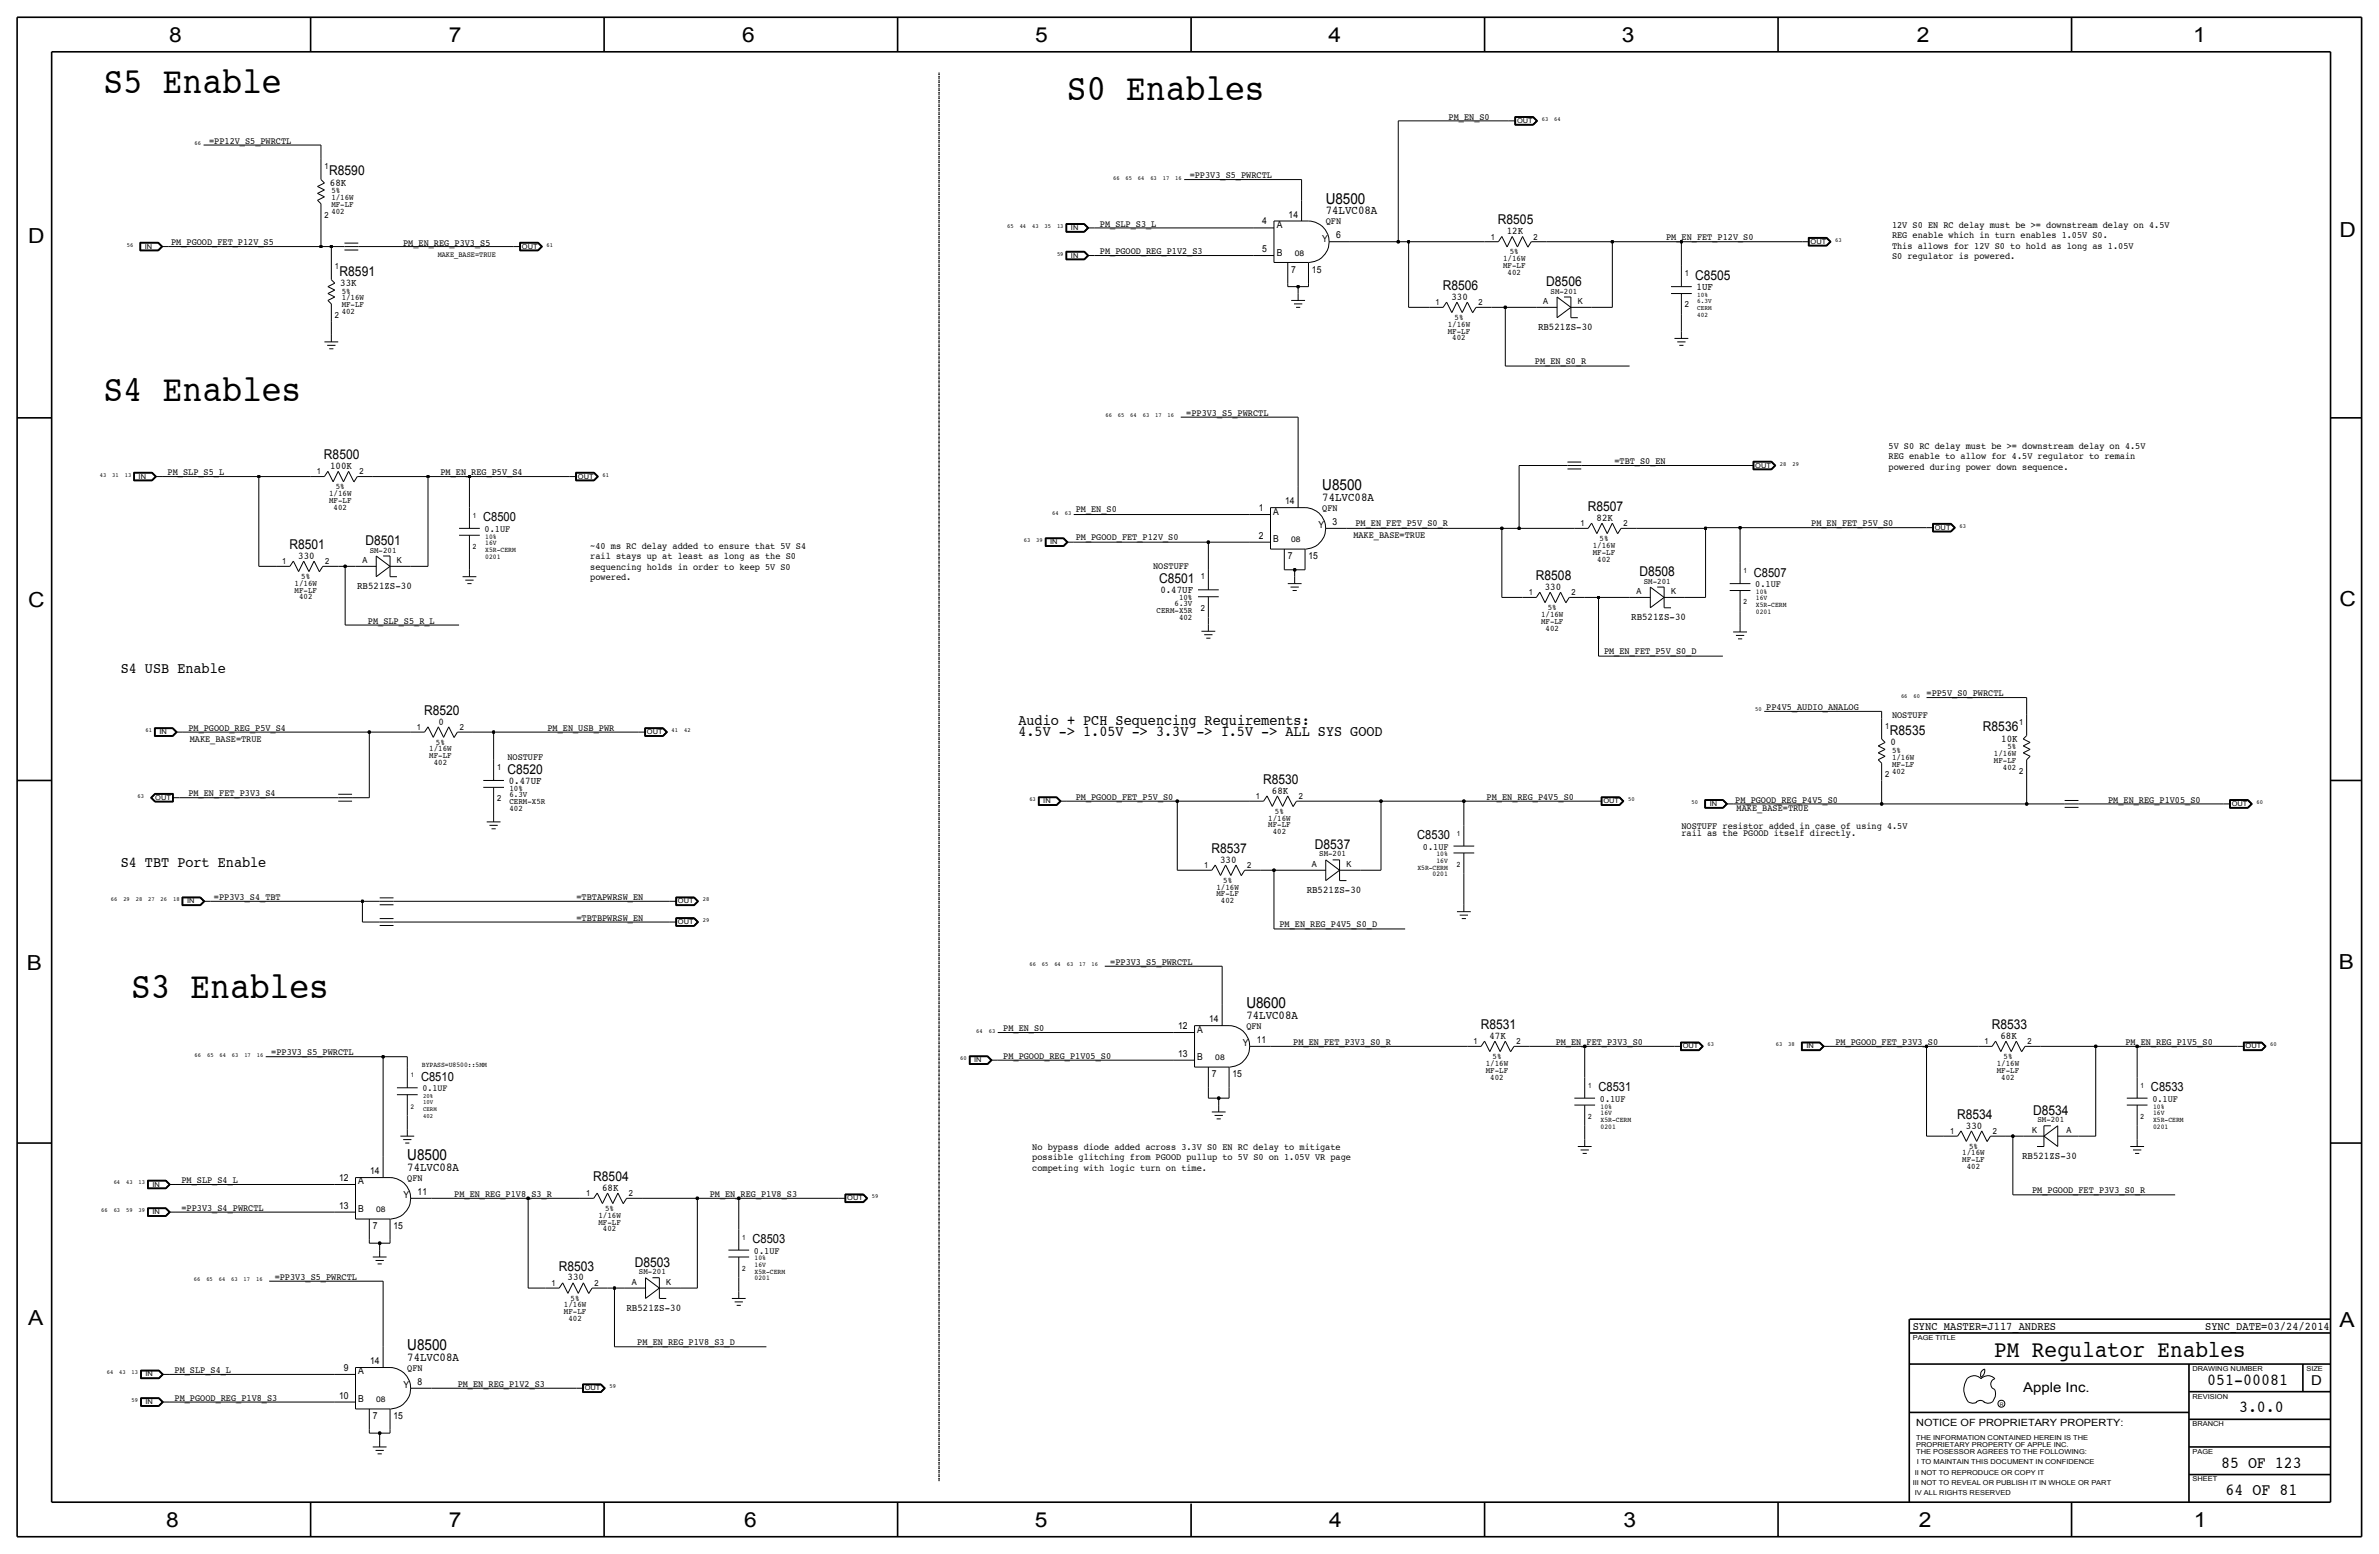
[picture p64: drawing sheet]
<svg xmlns="http://www.w3.org/2000/svg" width="875mm" height="572mm" viewBox="0 0 875 572" stroke-linecap="round" stroke-linejoin="round" font-family="sans-serif">
<defs><g id="words">
<g font-size="13.6">
<text x="38.1" y="34.3">S5 Enable</text>
<text x="392.4" y="36.8">S0 Enables</text>
<text x="38.1" y="147.3">S4 Enables</text>
<text x="48.2" y="367">S3 Enables</text>
</g>
<text font-size="8.6" x="733.5" y="499.1">PM Regulator Enables</text>
<g font-size="7.6">
<text x="62.2" y="15.5">8</text>
<text x="165" y="15.5">7</text>
<text x="273" y="15.5">6</text>
<text x="380.7" y="15.5">5</text>
<text x="488.6" y="15.5">4</text>
<text x="596.6" y="15.5">3</text>
<text x="705.1" y="15.5">2</text>
<text x="806.7" y="15.5">1</text>
<text x="10.4" y="89.4">D</text>
<text x="860.5" y="87.1">D</text>
<text x="10.4" y="223.3">C</text>
<text x="860.5" y="222.8">C</text>
<text x="9.8" y="356.6">B</text>
<text x="860.2" y="356.4">B</text>
<text x="10.4" y="487.4">A</text>
<text x="860.5" y="488.2">A</text>
<text x="61.2" y="561.6">8</text>
<text x="165" y="561.6">7</text>
<text x="273.8" y="561.6">6</text>
<text x="380.7" y="561.6">5</text>
<text x="488.9" y="561.6">4</text>
<text x="597.1" y="561.6">3</text>
<text x="705.8" y="561.6">2</text>
<text x="806.9" y="561.6">1</text>
</g>
<g font-size="6.2">
<text x="811.9" y="509.3">051-00081</text>
<text x="823.6" y="519.4">3.0.0</text>
<text x="817" y="539.7">85 OF 123</text>
<text x="818.6" y="549.9">64 OF 81</text>
</g>
<g font-size="5.6">
<text x="487.6" y="74.9">U8500</text>
<text x="486.4" y="180.3">U8500</text>
<text x="44.4" y="247.7">S4 USB Enable</text>
<text x="374.6" y="266.7">Audio + PCH Sequencing Requirements:</text>
<text x="374.6" y="270.5">4.5V -&gt; 1.05V -&gt; 3.3V -&gt; 1.5V -&gt; ALL SYS GOOD</text>
<text x="44.4" y="318.8">S4 TBT Port Enable</text>
<text x="458.4" y="370.8">U8600</text>
<text x="149.8" y="426.7">U8500</text>
<text x="149.8" y="496.6">U8500</text>
</g>
<g font-size="5">
<text x="121.1" y="64.5">R8590</text>
<text x="551" y="82.6">R8505</text>
<text x="124.9" y="101.3">R8591</text>
<text x="530.6" y="106.7">R8506</text>
<text x="568.7" y="105.2">D8506</text>
<text x="623.5" y="102.9">C8505</text>
<text x="119.2" y="168.9">R8500</text>
<text x="584" y="188">R8507</text>
<text x="106.5" y="201.9">R8501</text>
<text x="134.4" y="200.4">D8501</text>
<text x="426.3" y="214.4">C8501</text>
<text x="564.9" y="213.4">R8508</text>
<text x="603" y="211.8">D8508</text>
<text x="156" y="262.9">R8520</text>
<text x="729.4" y="269">R8536</text>
<text x="695.1" y="270.3">R8535</text>
<text x="186.6" y="284.5">C8520</text>
<text x="464.6" y="288.3">R8530</text>
<text x="445.6" y="313.7">R8537</text>
<text x="483.7" y="312.2">D8537</text>
<text x="544.6" y="378.5">R8531</text>
<text x="732.6" y="378.5">R8533</text>
<text x="719.9" y="411.5">R8534</text>
<text x="747.8" y="410">D8534</text>
<text x="218.2" y="434.3">R8504</text>
<text x="205.5" y="467.4">R8503</text>
<text x="233.5" y="465.8">D8503</text>
<text x="850.1" y="509.3">D</text>
<text x="744.2" y="511.8">Apple Inc.</text>
</g>
<g font-size="4.6">
<text x="177.7" y="191.8">C8500</text>
<text x="645.1" y="212.1">C8507</text>
<text x="521.3" y="308.6">C8530</text>
<text x="154.9" y="397.5">C8510</text>
<text x="588" y="401.3">C8531</text>
<text x="791.2" y="401.3">C8533</text>
<text x="276.8" y="457.2">C8503</text>
</g>
<g font-size="4.4">
<text x="487.6" y="78.7">74LVC08A</text>
<text x="486.4" y="184.2">74LVC08A</text>
<text x="458.4" y="374.6">74LVC08A</text>
<text x="149.8" y="430.5">74LVC08A</text>
<text x="149.8" y="500.4">74LVC08A</text>
</g>
<g font-size="4.3">
<text x="703.5" y="488.9">SYNC_MASTER=J117_ANDRES</text>
<text x="811.1" y="488.9">SYNC_DATE=03/24/2014</text>
</g>
<g font-size="3.8">
<text x="121.4" y="68.3">68K</text>
<text x="554.2" y="86.1">12K</text>
<text x="125.2" y="105.2">33K</text>
<text x="624" y="106.7">1UF</text>
<text x="533.9" y="110.2">330</text>
<text x="565.7" y="121.4">RB521ZS-30</text>
<text x="121.4" y="172.5">100K</text>
<text x="587.2" y="191.5">82K</text>
<text x="109.7" y="205.5">330</text>
<text x="131.4" y="216.6">RB521ZS-30</text>
<text x="426.8" y="218.2">0.47UF</text>
<text x="568.2" y="216.9">330</text>
<text x="600" y="228">RB521ZS-30</text>
<text x="161.2" y="266.4">0</text>
<text x="695.4" y="274.1">0</text>
<text x="736.1" y="272.8">10K</text>
<text x="187.1" y="288.3">0.47UF</text>
<text x="467.8" y="291.8">68K</text>
<text x="448.8" y="317.2">330</text>
<text x="480.6" y="328.4">RB521ZS-30</text>
<text x="547.9" y="382">47K</text>
<text x="735.8" y="382">68K</text>
<text x="723.1" y="415">330</text>
<text x="743.8" y="426.2">RB521ZS-30</text>
<text x="221.5" y="437.9">68K</text>
<text x="208.8" y="470.9">330</text>
<text x="230.4" y="482">RB521ZS-30</text>
</g>
<text font-size="3.7" x="704.8" y="524.5">NOTICE OF PROPRIETARY PROPERTY:</text>
<g font-size="3.5">
<text x="532.8" y="43.9">PM_EN_S0</text>
<text x="76.9" y="52.8">=PP12V_S5_PWRCTL</text>
<text x="437.6" y="65.5">=PP3V3_S5_PWRCTL</text>
<text x="404.6" y="83.3">PM_SLP_S3_L</text>
<text x="464.3" y="82.6">4</text>
<text x="469.6" y="83.8">A</text>
<text x="474" y="80">14</text>
<text x="487.6" y="82.6">QFN</text>
<text x="695.9" y="83.8">12V S0 EN RC delay must be &gt;= downstream delay on 4.5V</text>
<text x="486.3" y="88.9">Y</text>
<text x="491.4" y="87.6">6</text>
<text x="612.8" y="88.4">PM_EN_FET_P12V_S0</text>
<text x="695.9" y="87.6">REG enable which in turn enables 1.05V S0.</text>
<text x="62.9" y="90.2">PM_PGOOD_FET_P12V_S5</text>
<text x="148.3" y="90.4">PM_EN_REG_P3V3_S5</text>
<text x="404.6" y="93.5">PM_PGOOD_REG_P1V2_S3</text>
<text x="464.3" y="92.7">5</text>
<text x="469.6" y="94">B</text>
<text x="695.9" y="95.3">S0 regulator is powered.</text>
<text x="695.9" y="91.4">This allows for 12V S0 to hold as long as 1.05V</text>
<text x="474.9" y="100.3">7</text>
<text x="482.5" y="100.3">15</text>
<text x="564.6" y="133.9">PM_EN_S0_R</text>
<text x="436.3" y="152.9">=PP3V3_S5_PWRCTL</text>
<text x="694.6" y="165.1">5V S0 RC delay must be &gt;= downstream delay on 4.5V</text>
<text x="593.8" y="170.7">=TBT_S0_EN</text>
<text x="694.6" y="172.7">powered during power down sequence.</text>
<text x="694.6" y="168.9">REG enable to allow for 4.5V regulator to remain</text>
<text x="61.7" y="174.8">PM_SLP_S5_L</text>
<text x="162" y="174.8">PM_EN_REG_P5V_S4</text>
<text x="472.7" y="185.4">14</text>
<text x="395.7" y="188.5">PM_EN_S0</text>
<text x="463" y="188">1</text>
<text x="468.3" y="189.2">A</text>
<text x="486.4" y="188">QFN</text>
<text x="178.3" y="195.6">0.1UF</text>
<text x="485" y="194.3">Y</text>
<text x="490.2" y="193">3</text>
<text x="497.8" y="197.9">MAKE_BASE=TRUE</text>
<text x="498.6" y="193.6">PM_EN_FET_P5V_S0_R</text>
<text x="666.2" y="193.6">PM_EN_FET_P5V_S0</text>
<text x="217.1" y="201.9">~40 ms RC delay added to ensure that 5V S4</text>
<text x="395.7" y="198.6">PM_PGOOD_FET_P12V_S0</text>
<text x="463" y="198.1">2</text>
<text x="468.3" y="199.4">B</text>
<text x="217.1" y="209.6">sequencing holds in order to keep 5V S0</text>
<text x="217.1" y="205.7">rail stays up at least as long as the S0</text>
<text x="424.1" y="209.3">NOSTUFF</text>
<text x="473.7" y="205.7">7</text>
<text x="481.3" y="205.7">15</text>
<text x="217.1" y="213.4">powered.</text>
<text x="645.6" y="215.9">0.1UF</text>
<text x="135.3" y="229.4">PM_SLP_S5_R_L</text>
<text x="590" y="240.5">PM_EN_FET_P5V_S0_D</text>
<text x="708.6" y="256">=PP5V_S0_PWRCTL</text>
<text x="649.7" y="261.1">PP4V5_AUDIO_ANALOG</text>
<text x="69.3" y="268.7">PM_PGOOD_REG_P5V_S4</text>
<text x="201.4" y="268.7">PM_EN_USB_PWR</text>
<text x="695.9" y="264.2">NOSTUFF</text>
<text x="69.8" y="273.1">MAKE_BASE=TRUE</text>
<text x="186.6" y="279.4">NOSTUFF</text>
<text x="69.3" y="292.6">PM_EN_FET_P3V3_S4</text>
<text x="395.7" y="294.1">PM_PGOOD_FET_P5V_S0</text>
<text x="546.8" y="294.1">PM_EN_REG_P4V5_S0</text>
<text x="638.2" y="295.4">PM_PGOOD_REG_P4V5_S0</text>
<text x="638.8" y="298.2">MAKE_BASE=TRUE</text>
<text x="775.4" y="295.2">PM_EN_REG_P1V05_S0</text>
<text x="618.4" y="304.8">NOSTUFF resistor added in case of using 4.5V</text>
<text x="618.4" y="307.3">rail as the PGOOD itself directly.</text>
<text x="523.4" y="312.4">0.1UF</text>
<text x="78.7" y="331">=PP3V3_S4_TBT</text>
<text x="212" y="331">=TBTAPWRSW_EN</text>
<text x="212" y="338.6">=TBTBPWRSW_EN</text>
<text x="470.6" y="340.9">PM_EN_REG_P4V5_S0_D</text>
<text x="408.4" y="354.8">=PP3V3_S5_PWRCTL</text>
<text x="444.8" y="375.9">14</text>
<text x="369" y="379.2">PM_EN_S0</text>
<text x="433.3" y="378.5">12</text>
<text x="440.4" y="379.7">A</text>
<text x="458.4" y="378.5">QFN</text>
<text x="462.2" y="383.5">11</text>
<text x="99.8" y="388.1">=PP3V3_S5_PWRCTL</text>
<text x="369" y="389.4">PM_PGOOD_REG_P1V05_S0</text>
<text x="433.3" y="388.6">13</text>
<text x="440.4" y="389.9">B</text>
<text x="457.1" y="384.8">Y</text>
<text x="475.7" y="384.3">PM_EN_FET_P3V3_S0_R</text>
<text x="572.2" y="384.3">PM_EN_FET_P3V3_S0</text>
<text x="675.1" y="384.3">PM_PGOOD_FET_P3V3_S0</text>
<text x="781.8" y="384.3">PM_EN_REG_P1V5_S0</text>
<text x="155.4" y="401.3">0.1UF</text>
<text x="445.7" y="396.2">7</text>
<text x="453.3" y="396.2">15</text>
<text x="588.5" y="405.1">0.1UF</text>
<text x="791.7" y="405.1">0.1UF</text>
<text x="379.7" y="422.9">No bypass diode added across 3.3V S0 EN RC delay to mitigate</text>
<text x="136.1" y="431.8">14</text>
<text x="379.7" y="430.5">competing with logic turn on time.</text>
<text x="379.7" y="426.7">possible glitching from PGOOD pullup to 5V S0 on 1.05V VR page</text>
<text x="66.7" y="435.1">PM_SLP_S4_L</text>
<text x="124.7" y="434.3">12</text>
<text x="131.8" y="435.6">A</text>
<text x="149.8" y="434.3">QFN</text>
<text x="148.5" y="440.7">Y</text>
<text x="153.6" y="439.4">11</text>
<text x="167.1" y="440.2">PM_EN_REG_P1V8_S3_R</text>
<text x="261.1" y="440.2">PM_EN_REG_P1V8_S3</text>
<text x="747.5" y="438.9">PM_PGOOD_FET_P3V3_S0_R</text>
<text x="66.7" y="445.3">=PP3V3_S4_PWRCTL</text>
<text x="124.7" y="444.5">13</text>
<text x="131.8" y="445.8">B</text>
<text x="137.1" y="452.1">7</text>
<text x="144.7" y="452.1">15</text>
<text x="277.3" y="461">0.1UF</text>
<text x="101" y="470.7">=PP3V3_S5_PWRCTL</text>
<text x="234.4" y="494.8">PM_EN_REG_P1V8_S3_D</text>
<text x="136.1" y="501.6">14</text>
<text x="64.2" y="505">PM_SLP_S4_L</text>
<text x="126.5" y="504.2">9</text>
<text x="131.8" y="505.5">A</text>
<text x="149.8" y="504.2">QFN</text>
<text x="153.6" y="509.3">8</text>
<text x="64.2" y="515.1">PM_PGOOD_REG_P1V8_S3</text>
<text x="124.7" y="514.4">10</text>
<text x="131.8" y="515.6">B</text>
<text x="148.5" y="510.5">Y</text>
<text x="168.3" y="510">PM_EN_REG_P1V2_S3</text>
<text x="137.1" y="522">7</text>
<text x="144.7" y="522">15</text>
</g>
<g font-size="3.1">
<text x="119.3" y="62.2">1</text>
<text x="121.9" y="71.1">5%</text>
<text x="121.9" y="73.7">1/16W</text>
<text x="121.9" y="76.2">MF-LF</text>
<text x="119.3" y="80">2</text>
<text x="121.9" y="78.7">402</text>
<text x="548.3" y="88.1">1</text>
<text x="564.1" y="88.1">2</text>
<text x="555.3" y="93.5">5%</text>
<text x="123.1" y="99.1">1</text>
<text x="552.8" y="98.6">MF-LF</text>
<text x="552.8" y="96">1/16W</text>
<text x="554.5" y="101.1">402</text>
<text x="619.7" y="101.6">1</text>
<text x="125.7" y="108">5%</text>
<text x="570.3" y="108">SM-201</text>
<text x="125.7" y="110.5">1/16W</text>
<text x="125.7" y="113">MF-LF</text>
<text x="528" y="112.3">1</text>
<text x="543.8" y="112.3">2</text>
<text x="567.6" y="111.8">A</text>
<text x="580.3" y="111.8">K</text>
<text x="619.7" y="113">2</text>
<text x="123.1" y="116.8">2</text>
<text x="125.7" y="115.6">402</text>
<text x="535" y="117.6">5%</text>
<text x="532.5" y="122.7">MF-LF</text>
<text x="532.5" y="120.1">1/16W</text>
<text x="534.2" y="125.2">402</text>
<text x="116.5" y="174.5">1</text>
<text x="123.5" y="179.8">5%</text>
<text x="132.3" y="174.5">2</text>
<text x="121" y="182.4">1/16W</text>
<text x="121" y="184.9">MF-LF</text>
<text x="122.7" y="187.5">402</text>
<text x="581.3" y="193.5">1</text>
<text x="597.1" y="193.5">2</text>
<text x="136" y="203.2">SM-201</text>
<text x="585.9" y="204">MF-LF</text>
<text x="585.9" y="201.4">1/16W</text>
<text x="588.3" y="198.9">5%</text>
<text x="103.8" y="207.5">1</text>
<text x="119.6" y="207.5">2</text>
<text x="133.3" y="207">A</text>
<text x="146" y="207">K</text>
<text x="587.5" y="206.5">402</text>
<text x="108.3" y="215.4">1/16W</text>
<text x="110.8" y="212.9">5%</text>
<text x="441.7" y="213.1">1</text>
<text x="604.6" y="214.6">SM-201</text>
<text x="108.3" y="217.9">MF-LF</text>
<text x="110" y="220.5">402</text>
<text x="433.7" y="220.7">10%</text>
<text x="562.3" y="218.9">1</text>
<text x="578.1" y="218.9">2</text>
<text x="601.9" y="218.4">A</text>
<text x="614.6" y="218.4">K</text>
<text x="425.4" y="225.6">CERM-X5R</text>
<text x="432" y="223">6.3V</text>
<text x="441.7" y="224.5">2</text>
<text x="566.8" y="226.8">1/16W</text>
<text x="569.3" y="224.3">5%</text>
<text x="433.7" y="228.1">402</text>
<text x="566.8" y="229.4">MF-LF</text>
<text x="568.5" y="231.9">402</text>
<text x="153.4" y="268.5">1</text>
<text x="169.1" y="268.5">2</text>
<text x="693.4" y="268">1</text>
<text x="742.6" y="266.7">1</text>
<text x="160.4" y="273.8">5%</text>
<text x="738.3" y="275.6">5%</text>
<text x="157.9" y="276.4">1/16W</text>
<text x="157.9" y="278.9">MF-LF</text>
<text x="159.5" y="281.4">402</text>
<text x="695.9" y="281.9">MF-LF</text>
<text x="695.9" y="279.4">1/16W</text>
<text x="695.9" y="276.9">5%</text>
<text x="733.4" y="278.1">1/16W</text>
<text x="733.4" y="280.7">MF-LF</text>
<text x="182.8" y="283.2">1</text>
<text x="693.4" y="285.8">2</text>
<text x="695.9" y="284.5">402</text>
<text x="736.7" y="283.2">402</text>
<text x="742.6" y="284.5">2</text>
<text x="187.4" y="293.1">6.3V</text>
<text x="187.4" y="290.8">10%</text>
<text x="462" y="293.9">1</text>
<text x="477.7" y="293.9">2</text>
<text x="182.8" y="294.6">2</text>
<text x="187.4" y="298.2">402</text>
<text x="187.4" y="295.7">CERM-X5R</text>
<text x="469" y="299.2">5%</text>
<text x="466.5" y="304.3">MF-LF</text>
<text x="466.5" y="301.8">1/16W</text>
<text x="468.1" y="306.8">402</text>
<text x="485.2" y="315">SM-201</text>
<text x="442.9" y="319.3">1</text>
<text x="458.7" y="319.3">2</text>
<text x="482.6" y="318.8">A</text>
<text x="495.3" y="318.8">K</text>
<text x="447.4" y="329.7">MF-LF</text>
<text x="447.4" y="327.2">1/16W</text>
<text x="449.9" y="324.6">5%</text>
<text x="449.1" y="332.2">402</text>
<text x="542" y="384">1</text>
<text x="549" y="389.4">5%</text>
<text x="557.7" y="384">2</text>
<text x="729.9" y="384">1</text>
<text x="736.9" y="389.4">5%</text>
<text x="745.7" y="384">2</text>
<text x="546.5" y="391.9">1/16W</text>
<text x="546.5" y="394.5">MF-LF</text>
<text x="734.5" y="394.5">MF-LF</text>
<text x="734.5" y="391.9">1/16W</text>
<text x="548.1" y="397">402</text>
<text x="736.1" y="397">402</text>
<text x="749.4" y="412.8">SM-201</text>
<text x="717.2" y="417.1">1</text>
<text x="733" y="417.1">2</text>
<text x="747.4" y="416.6">K</text>
<text x="760.1" y="416.6">A</text>
<text x="721.8" y="424.9">1/16W</text>
<text x="724.2" y="422.4">5%</text>
<text x="721.8" y="427.5">MF-LF</text>
<text x="723.4" y="430">402</text>
<text x="215.6" y="439.9">1</text>
<text x="231.3" y="439.9">2</text>
<text x="220.1" y="447.8">1/16W</text>
<text x="222.6" y="445.3">5%</text>
<text x="220.1" y="450.3">MF-LF</text>
<text x="221.8" y="452.9">402</text>
<text x="202.9" y="472.9">1</text>
<text x="218.6" y="472.9">2</text>
<text x="232.4" y="472.4">A</text>
<text x="235" y="468.6">SM-201</text>
<text x="245.1" y="472.4">K</text>
<text x="209.9" y="478.3">5%</text>
<text x="207.4" y="480.8">1/16W</text>
<text x="207.4" y="483.4">MF-LF</text>
<text x="209.1" y="485.9">402</text>
</g>
<g font-size="2.9">
<text x="161" y="94.5">MAKE_BASE=TRUE</text>
<text x="476.2" y="94">08</text>
<text x="474.9" y="199.4">08</text>
<text x="447" y="389.9">08</text>
<text x="138.4" y="445.8">08</text>
<text x="138.4" y="515.6">08</text>
</g>
<g font-size="2.6">
<text x="173.9" y="190.5">1</text>
<text x="173.9" y="201.9">2</text>
<text x="178.5" y="202.9">X5R-CERM</text>
<text x="178.5" y="198.1">10%</text>
<text x="178.5" y="200.4">16V</text>
<text x="178.5" y="205.5">0201</text>
<text x="641.3" y="210.8">1</text>
<text x="645.9" y="220.7">16V</text>
<text x="645.9" y="218.4">10%</text>
<text x="641.3" y="222.3">2</text>
<text x="645.9" y="225.8">0201</text>
<text x="645.9" y="223.3">X5R-CERM</text>
<text x="535.9" y="307.3">1</text>
<text x="528.4" y="315">10%</text>
<text x="528.4" y="317.2">16V</text>
<text x="521.3" y="319.8">X5R-CERM</text>
<text x="527" y="322.3">0201</text>
<text x="535.9" y="318.8">2</text>
<text x="155.2" y="392.5">BYPASS=U8500::5MM</text>
<text x="584.1" y="400">1</text>
<text x="787.3" y="400">1</text>
<text x="588.7" y="407.7">10%</text>
<text x="791.9" y="407.7">10%</text>
<text x="584.1" y="411.5">2</text>
<text x="588.7" y="410">16V</text>
<text x="588.7" y="412.5">X5R-CERM</text>
<text x="787.3" y="411.5">2</text>
<text x="791.9" y="410">16V</text>
<text x="791.9" y="412.5">X5R-CERM</text>
<text x="588.7" y="415">0201</text>
<text x="791.9" y="415">0201</text>
<text x="273" y="455.9">1</text>
<text x="273" y="467.4">2</text>
<text x="277.6" y="465.8">16V</text>
<text x="277.6" y="463.6">10%</text>
<text x="277.6" y="470.9">0201</text>
<text x="277.6" y="468.4">X5R-CERM</text>
</g>
<g font-size="2.5">
<text x="558" y="45.2">OUT</text>
<text x="393.9" y="84.6">IN</text>
<text x="665.9" y="89.7">OUT</text>
<text x="53.3" y="91.4">IN</text>
<text x="192" y="91.4">OUT</text>
<text x="393.9" y="94.7">IN</text>
<text x="624.3" y="111.5">6.3V</text>
<text x="624.3" y="109.2">10%</text>
<text x="624.3" y="116.6">402</text>
<text x="624.3" y="114">CERM</text>
<text x="645.6" y="172">OUT</text>
<text x="51" y="176">IN</text>
<text x="212.5" y="176">OUT</text>
<text x="711.7" y="194.8">OUT</text>
<text x="386.3" y="200.2">IN</text>
<text x="58.6" y="270">IN</text>
<text x="237.9" y="270">OUT</text>
<text x="57.1" y="294.1">OUT</text>
<text x="383.7" y="295.4">IN</text>
<text x="589.7" y="295.4">OUT</text>
<text x="628.9" y="296.4">IN</text>
<text x="820.9" y="296.4">OUT</text>
<text x="68.8" y="332.2">IN</text>
<text x="249.4" y="332.2">OUT</text>
<text x="249.4" y="339.9">OUT</text>
<text x="618.9" y="385.6">OUT</text>
<text x="664.4" y="385.6">IN</text>
<text x="826" y="385.6">OUT</text>
<text x="358.3" y="390.7">IN</text>
<text x="56.1" y="436.4">IN</text>
<text x="311.6" y="441.5">OUT</text>
<text x="56.1" y="446.5">IN</text>
<text x="703.5" y="492.8">PAGE TITLE</text>
<text x="53.5" y="506.2">IN</text>
<text x="806.4" y="504.2">DRAWING NUMBER</text>
<text x="848.3" y="504.2">SIZE</text>
<text x="215.1" y="511.3">OUT</text>
<text x="806.4" y="514.4">REVISION</text>
<text x="53.5" y="516.4">IN</text>
<text x="806.4" y="524.5">BRANCH</text>
<text x="704.8" y="532.1">PROPRIETARY PROPERTY OF APPLE INC.</text>
<text x="704.8" y="529.6">THE INFORMATION CONTAINED HEREIN IS THE</text>
<text x="704.8" y="534.7">THE POSESSOR AGREES TO THE FOLLOWING:</text>
<text x="705.1" y="538.5">I TO MAINTAIN THIS DOCUMENT IN CONFIDENCE</text>
<text x="806.4" y="534.7">PAGE</text>
<text x="704.3" y="542.3">II NOT TO REPRODUCE OR COPY IT</text>
<text x="806.4" y="544.8">SHEET</text>
<text x="703.5" y="546.1">III NOT TO REVEAL OR PUBLISH IT IN WHOLE OR PART</text>
<text x="704.3" y="549.9">IV ALL RIGHTS RESERVED</text>
</g>
<g font-size="2.3">
<text x="567.1" y="44.5">63</text>
<text x="571.7" y="44.5">64</text>
<text x="71.6" y="53.3">66</text>
<text x="409.4" y="66">66</text>
<text x="414" y="66">65</text>
<text x="418.5" y="66">64</text>
<text x="423.1" y="66">63</text>
<text x="427.7" y="66">17</text>
<text x="432.3" y="66">16</text>
<text x="370.5" y="83.8">65</text>
<text x="375.1" y="83.8">44</text>
<text x="379.6" y="83.8">43</text>
<text x="384.2" y="83.8">35</text>
<text x="388.8" y="83.8">13</text>
<text x="675" y="88.9">63</text>
<text x="46.6" y="90.7">56</text>
<text x="201.1" y="90.7">61</text>
<text x="388.8" y="94">59</text>
<text x="406.6" y="153.4">66</text>
<text x="411.2" y="153.4">65</text>
<text x="415.8" y="153.4">64</text>
<text x="420.3" y="153.4">63</text>
<text x="424.9" y="153.4">17</text>
<text x="429.5" y="153.4">16</text>
<text x="654.7" y="171.2">28</text>
<text x="659.3" y="171.2">29</text>
<text x="36.7" y="175.3">43</text>
<text x="41.3" y="175.3">31</text>
<text x="45.9" y="175.3">13</text>
<text x="221.6" y="175.3">61</text>
<text x="387" y="189.2">64</text>
<text x="391.6" y="189.2">63</text>
<text x="720.8" y="194.1">63</text>
<text x="376.6" y="199.4">63</text>
<text x="381.2" y="199.4">39</text>
<text x="699.2" y="256.5">66</text>
<text x="703.8" y="256.5">60</text>
<text x="645.6" y="261.6">50</text>
<text x="53.5" y="269.2">61</text>
<text x="247" y="269.2">41</text>
<text x="251.6" y="269.2">42</text>
<text x="50.5" y="293.4">63</text>
<text x="378.6" y="294.6">63</text>
<text x="598.8" y="294.6">50</text>
<text x="622.2" y="295.7">50</text>
<text x="830" y="295.7">60</text>
<text x="40.8" y="331.5">66</text>
<text x="45.4" y="331.5">29</text>
<text x="49.9" y="331.5">28</text>
<text x="54.5" y="331.5">27</text>
<text x="59.1" y="331.5">26</text>
<text x="63.7" y="331.5">18</text>
<text x="258.5" y="331.5">28</text>
<text x="258.5" y="339.1">29</text>
<text x="378.7" y="355.3">66</text>
<text x="383.2" y="355.3">65</text>
<text x="387.8" y="355.3">64</text>
<text x="392.4" y="355.3">63</text>
<text x="397" y="355.3">17</text>
<text x="401.5" y="355.3">16</text>
<text x="359.1" y="379.7">64</text>
<text x="363.7" y="379.7">63</text>
<text x="71.6" y="388.6">66</text>
<text x="76.2" y="388.6">65</text>
<text x="80.7" y="388.6">64</text>
<text x="85.3" y="388.6">63</text>
<text x="89.9" y="388.6">17</text>
<text x="94.5" y="388.6">16</text>
<text x="353.2" y="389.9">60</text>
<text x="628" y="384.8">63</text>
<text x="653.2" y="384.8">63</text>
<text x="657.8" y="384.8">38</text>
<text x="835.1" y="384.8">60</text>
<text x="151.1" y="396.2">1</text>
<text x="151.1" y="407.7">2</text>
<text x="155.7" y="406.1">10V</text>
<text x="155.7" y="403.9">20%</text>
<text x="155.7" y="411.2">402</text>
<text x="155.7" y="408.7">CERM</text>
<text x="41.8" y="435.6">64</text>
<text x="46.4" y="435.6">43</text>
<text x="51" y="435.6">13</text>
<text x="320.7" y="440.7">59</text>
<text x="37.2" y="445.8">66</text>
<text x="41.8" y="445.8">63</text>
<text x="46.4" y="445.8">59</text>
<text x="51" y="445.8">39</text>
<text x="71.3" y="471.2">66</text>
<text x="75.9" y="471.2">65</text>
<text x="80.5" y="471.2">64</text>
<text x="85" y="471.2">63</text>
<text x="89.6" y="471.2">17</text>
<text x="94.2" y="471.2">16</text>
<text x="39.3" y="505.5">64</text>
<text x="43.8" y="505.5">43</text>
<text x="48.4" y="505.5">13</text>
<text x="48.4" y="515.6">59</text>
<text x="224.2" y="510.5">59</text>
</g>
<text font-size="1.8" x="735.5" y="516.9">R</text>
</g></defs>
<g fill="none" stroke="#000" stroke-width=".37">
<path d="M74.9 53.3h43.2zM118.1 53.3v5.1zM118.1 58.4v7.6zM514.3 44.5v44.4zM514.3 44.5h40.6zM554.9 44.5h2.6zM557.2 46h6.8zM557.2 42.9v3.1zM557.2 42.9h6.8zM557.3 43h6.6zM557.3 43v2.9zM557.3 45.9h6.6z"/>
<path d="M557.4 43.1v2.7zM557.4 45.8h6.5zM557.4 43.1h6.5zM557.5 43.2h6.3zM557.5 43.2v2.5zM557.5 45.7h6.3zM563.8 43.2l1.3 1.3zM563.8 45.7l1.3-1.3zM563.9 43.1l1.4 1.4zM563.9 45.8l1.4-1.4zM563.9 45.9l1.5-1.4zM563.9 43l1.5 1.5z"/>
<path d="M564 42.9l1.6 1.6zM564 46l1.6-1.6zM116.8 73.7l1.3 1.2zM116.8 71.1l2.5 1.3zM116.8 68.6l2.5 1.3zM116.8 68.6l2.5-1.3zM116.8 73.7l2.5-1.3zM116.8 71.1l2.5-1.2zM118.1 74.9v6.4zM118.1 66l1.2 1.3zM435.6 66h43.1zM478.7 66v7.7z"/>
<path d="M478.7 73.7v7.6zM51.5 89.1v3.2zM51.5 92.3h6.8zM51.5 89.1h6.8zM51.6 89.2h6.6zM51.6 89.2v3zM51.6 92.2h6.6zM51.7 89.3v2.7zM51.7 92h6.5zM51.7 89.3h6.5zM51.8 89.4h6.3zM51.8 89.4v2.5z"/>
<path d="M51.8 91.9h6.3zM58.1 91.9l1.3-1.2zM58.1 89.4l1.3 1.3zM58.2 92l1.3-1.3zM58.2 89.3l1.3 1.4zM58.2 89.2l1.5 1.5zM58.2 92.2l1.5-1.5zM58.3 92.3l1.5-1.6zM58.3 89.1l1.5 1.6zM59.4 90.7h2.5zM61.9 90.7h56.2zM118.1 90.7h3.8z"/>
<path d="M118.1 81.3v9.4zM121.9 90.7h4.8zM121.9 90.7v4.6zM121.9 95.2v7.7zM126.7 91.9h5.1zM126.7 90.7h5.1zM126.7 89.4h5.1zM131.8 90.7h57.1zM188.9 90.7h2.6zM191.2 92.3h6.8zM191.2 89.1v3.2zM191.2 89.1h6.8z"/>
<path d="M191.3 89.2v3zM191.3 92.2h6.6zM191.3 89.2h6.6zM191.4 89.3v2.7zM191.4 92h6.5zM191.4 89.3h6.5zM191.5 89.4v2.5zM191.5 91.9h6.3zM191.5 89.4h6.3zM197.8 89.4l1.3 1.3zM197.8 91.9l1.3-1.2zM197.9 92l1.3-1.3z"/>
<path d="M197.9 89.3l1.3 1.4zM197.9 89.2l1.5 1.5zM198 89.1l1.5 1.6zM198 92.3l1.5-1.6zM199.4 90.7l-1.5 1.5zM392.1 82.2v3.2zM392.1 85.4h6.8zM392.1 92.4v3.2zM392.1 95.6h6.8zM392.1 82.2h6.8zM392.1 92.4h6.8zM392.2 82.3h6.6z"/>
<path d="M392.2 92.5h6.6zM392.2 82.3v3zM392.2 85.3h6.6zM392.2 92.5v3zM392.2 95.5h6.6zM392.3 82.4v2.8zM392.3 85.2h6.5zM392.3 92.6v2.8zM392.3 95.4h6.5zM392.3 82.4h6.5zM392.3 92.6h6.5zM392.4 82.6h6.3z"/>
<path d="M392.4 92.7h6.3zM392.4 82.6v2.5zM392.4 85.1h6.3zM392.4 92.7v2.6zM392.4 95.3h6.3zM398.7 82.5l1.3 1.3zM398.7 92.7l1.3 1.3zM398.8 82.4l1.4 1.4zM398.8 92.6l1.4 1.4zM398.8 85.2l1.4-1.4zM398.8 95.4l1.4-1.4zM398.8 85.3l1.5-1.5z"/>
<path d="M398.8 95.5l1.5-1.5zM398.8 82.3l1.5 1.5zM398.8 92.5l1.5 1.5zM398.9 82.2l1.6 1.6zM398.9 92.4l1.6 1.6zM398.9 85.4l1.6-1.6zM398.9 95.6l1.6-1.6zM400 83.8l-1.3 1.3zM400 94l-1.3 1.3zM400 83.8h2.5zM400 94h2.5zM402.5 94h58.5z"/>
<path d="M402.5 83.8h58.5zM461 83.8h7.6zM461 94h7.6zM468.6 81.3v15.2zM468.6 81.3h12.7zM468.6 96.5h12.7zM473.7 96.5v7.6zM481.3 81.3a7.6 7.6 0 0 1 7.6 7.5 7.6 7.6 0 0 1-7.5 7.7M481.3 96.5v7.6zM488.9 88.9h7.6zM496.5 88.9h17.8zM514.3 88.9h3.8z"/>
<path d="M518.1 88.9v24.1zM518.1 88.9h27.9zM546 88.9h5.1zM552.4 87l1.9 3.8zM552.4 87l-1.3 1.9zM556.2 87l-1.9 3.8zM556.2 87l1.9 3.8zM560 87l-1.9 3.8zM560 87l1.9 3.8zM563.2 88.9h5.7zM563.2 88.9l-1.3 2zM568.9 88.9h24.1z"/>
<path d="M593 88.9v24.1zM593 88.9h25.4zM618.4 88.9h44.5zM618.4 88.9v8.9zM618.4 97.8v7.6zM662.9 88.9h2.5zM665.1 90.5h6.8zM665.1 87.3v3.2zM665.1 87.3h6.8zM665.2 87.4h6.7zM665.2 87.4v3zM665.2 90.4h6.7z"/>
<path d="M665.3 87.5v2.8zM665.3 90.3h6.5zM665.3 87.5h6.5zM665.4 87.6h6.4zM665.4 87.6v2.6zM665.4 90.2h6.4zM671.8 87.6l1.2 1.3zM671.8 90.2l1.2-1.3zM671.8 87.5l1.4 1.4zM671.8 90.3l1.4-1.4zM671.9 90.4l1.5-1.5zM671.9 87.4l1.5 1.5z"/>
<path d="M671.9 87.3l1.6 1.6zM671.9 90.5l1.6-1.6zM120.6 110.5l1.3 1.3zM120.6 108l2.5 1.2zM120.6 105.4l2.5 1.3zM120.6 105.4l2.5-1.3zM120.6 110.5l2.5-1.3zM120.6 108l2.5-1.3zM121.9 118.1v5.1zM121.9 111.8v6.3zM121.9 102.9l1.2 1.2zM473.7 105.4h3.8z"/>
<path d="M473.7 104.1v1.3zM474.9 110.5h5.1zM475.9 111.8h3.1zM476.7 113h1.5zM477.5 105.4h3.8zM477.5 105.4v2.6zM477.5 108v2.5zM481.3 104.1v1.3zM518.1 113h7.6zM525.7 113h5.1zM532.1 111.1l1.9 3.9zM532.1 111.1l-1.3 1.9z"/>
<path d="M535.9 111.1l-1.9 3.9zM535.9 111.1l1.9 3.9zM539.7 111.1l-1.9 3.9zM539.7 111.1l1.9 3.9zM542.9 113h5.7zM542.9 113l-1.3 2.1zM548.6 113h5.1zM553.7 113h11.4zM553.7 113v21.6zM565.1 113h7.6zM572.7 109.2l5.1 3.8zM572.7 116.8l5.1-3.8z"/>
<path d="M572.7 109.2v7.6zM575.3 109.2h2.5zM577.8 116.8h2.5zM577.8 109.2v7.6zM577.8 113h7.6zM585.4 113h7.6zM614.6 108h7.6zM614.6 105.4h7.6zM618.4 115.6v6.3zM618.4 107.9v7.7zM119.3 125.7h5.1zM120.3 127h3.1z"/>
<path d="M121.1 128.3h1.5zM121.9 123.2v2.5zM553.7 134.6h45.7zM615.9 124.5h5.1zM616.9 125.7h3.1zM617.7 127h1.5zM618.4 121.9v2.6zM434.3 153.4h43.2zM477.5 153.4v25.7zM49.2 173.7v3.1zM49.2 176.8h6.8zM49.2 173.7h6.8z"/>
<path d="M49.3 173.8v2.9zM49.3 176.7h6.6zM49.3 173.8h6.6zM49.4 173.9h6.5zM49.4 173.9v2.7zM49.4 176.6h6.5zM49.5 174h6.3zM49.5 174v2.5zM49.5 176.5h6.3zM55.8 176.5l1.3-1.2zM55.8 174l1.3 1.3zM55.9 176.6l1.4-1.3z"/>
<path d="M55.9 173.9l1.4 1.4zM55.9 173.8l1.5 1.5zM55.9 176.7l1.5-1.4zM56 173.7l1.6 1.6zM57.1 175.3h2.5zM57.6 175.3l-1.6 1.5zM59.6 175.3h35.6zM95.2 175.3h19zM95.2 175.3v33zM114.2 175.3h5.1zM120.6 173.3l1.9 3.9zM120.6 173.3l-1.3 2z"/>
<path d="M124.4 173.3l-1.9 3.9zM124.4 173.3l1.9 3.9zM128.2 173.3l-1.9 3.9zM128.2 173.3l1.9 3.9zM131.4 175.3l-1.3 2zM131.4 175.3h5.7zM137.1 175.3h20.3zM157.4 175.3h15.3zM157.4 175.3v33zM172.7 175.3h36.8zM172.7 175.3v11.4zM209.5 175.3h2.5z"/>
<path d="M211.7 173.7h6.8zM211.7 176.8h6.8zM211.7 173.7v3.1zM211.8 173.8v2.9zM211.8 176.7h6.7zM211.8 173.8h6.7zM211.9 173.9v2.7zM211.9 176.6h6.5zM211.9 173.9h6.5zM212 174h6.4zM212 174v2.5zM212 176.5h6.4z"/>
<path d="M218.4 174l1.3 1.3zM218.4 176.5l1.3-1.2zM218.4 176.6l1.4-1.3zM218.4 173.9l1.4 1.4zM218.5 176.7l1.5-1.4zM218.5 173.8l1.5 1.5zM218.5 176.8l1.6-1.5zM218.5 173.7l1.6 1.6zM477.5 179.1v7.6zM558.7 171.2v23.1zM558.7 171.2h17.8zM576.5 172.5h5.1z"/>
<path d="M576.5 171.2h5.1zM576.5 169.9h5.1zM581.6 171.2h61zM642.6 171.2h2.5zM644.8 172.8h6.8zM644.8 169.6v3.2zM644.8 169.6h6.8zM644.9 169.7v3zM644.9 172.7h6.7zM644.9 169.7h6.7zM645 169.8v2.8zM645 172.6h6.5z"/>
<path d="M645 169.8h6.5zM645.1 169.9h6.4zM645.1 169.9v2.6zM645.1 172.5h6.4zM651.5 169.9l1.2 1.3zM651.5 172.5l1.2-1.3zM651.5 169.8l1.4 1.4zM651.6 172.7l1.4-1.5zM651.6 169.7l1.4 1.5zM651.6 169.6l1.6 1.6zM652.9 171.2l-1.4 1.4zM653.2 171.2l-1.6 1.6z"/>
<path d="M168.9 194.3h7.6zM168.9 196.9h7.6zM172.7 186.7v7.6zM172.7 196.8v7.7zM384.5 197.8v3.2zM384.5 197.8h6.8zM384.6 197.9v3zM384.6 197.9h6.6zM384.7 198v2.8zM384.7 198h6.5zM384.8 198.1h6.3zM384.8 198.1v2.6z"/>
<path d="M391.1 198.1l1.3 1.3zM391.2 198l1.3 1.4zM391.2 197.9l1.5 1.5zM391.3 197.8l1.5 1.6zM392.4 199.4h2.5zM394.9 199.4h49.5zM394.9 189.2h64.8zM444.4 199.4h15.3zM444.4 199.4v9.9zM459.7 189.2h7.6zM459.7 199.4h7.6zM467.3 186.7v15.2z"/>
<path d="M467.3 186.7h12.7zM480 186.7a7.6 7.6 0 0 1 7.6 7.6 7.6 7.6 0 0 1-7.5 7.6M487.6 194.3h7.6zM495.2 194.3h57.2zM552.4 194.3v25.4zM552.4 194.3h6.3zM558.7 194.3h20.4zM579.1 194.3h5zM585.4 192.4l-1.3 1.9zM585.4 192.4l1.9 3.8zM589.2 192.4l-1.9 3.8zM589.2 192.4l2 3.8z"/>
<path d="M593 192.4l-1.8 3.8zM593 192.4l2 3.8zM596.2 194.3l-1.2 2zM596.2 194.3h5.7zM601.9 194.3h25.4zM627.3 194.3v25.4zM627.3 194.1v.2zM627.3 194.1h12.7zM640 194.1v12.9zM640 194.1h68.6zM708.6 194.1h2.5zM710.8 195.6h6.9z"/>
<path d="M710.8 192.5v3.1zM710.8 192.5h6.9zM710.9 192.6v2.9zM710.9 195.5h6.7zM710.9 192.6h6.7zM711 192.7v2.7zM711 195.4h6.5zM711 192.7h6.5zM711.1 192.8h6.4zM711.1 192.8v2.5zM711.1 195.3h6.4zM717.5 195.3l1.3-1.2z"/>
<path d="M717.5 192.8l1.3 1.3zM717.5 192.7l1.4 1.4zM717.5 195.4l1.4-1.3zM717.6 192.6l1.5 1.5zM717.6 195.5l1.5-1.4zM717.7 192.5l1.5 1.6zM717.7 195.6l1.5-1.5zM95.2 208.3h6.3zM101.5 208.3h5.1zM107.9 206.3l1.9 3.9zM107.9 206.3l-1.3 2zM111.7 206.3l-1.9 3.9z"/>
<path d="M111.7 206.3l1.9 3.9zM115.5 206.3l-1.9 3.9zM115.5 206.3l1.9 3.9zM118.7 208.3l-1.3 2zM118.7 208.3h5.7zM124.4 208.3h2.5zM126.9 208.3v21.6zM126.9 208.3h3.9zM130.8 208.3h7.6zM138.4 204.5l5.1 3.8zM138.4 212.1l5.1-3.8zM138.4 204.5v7.6z"/>
<path d="M140.9 204.5h2.6zM143.5 212.1h2.5zM143.5 204.5v7.6zM143.5 208.3h7.6zM151.1 208.3h6.3zM170.1 212.1h5.1zM171.1 213.4h3.1zM171.9 214.6h1.5zM172.7 204.5v5zM172.7 209.6v2.5zM384.5 201h6.8zM384.6 200.9h6.6z"/>
<path d="M384.7 200.8h6.5zM384.8 200.7h6.3zM391.1 200.7l1.3-1.3zM391.2 200.8l1.3-1.4zM391.2 200.9l1.5-1.5zM391.3 201l1.5-1.6zM440.6 216.9h7.7zM440.6 219.5h7.7zM444.4 209.3v7.6zM444.4 219.5v7.6zM467.3 201.9h12.7zM472.4 209.6h3.8z"/>
<path d="M472.4 201.9v7.7zM473.7 214.6h5zM474.7 215.9h3zM475.4 217.2h1.6zM476.2 209.6h3.8zM476.2 209.6v2.5zM476.2 212.1v2.5zM480 201.9v7.7zM552.4 219.7h7.6zM560 219.7h5.1zM566.4 217.8l-1.3 1.9zM566.4 217.8l1.9 3.8z"/>
<path d="M570.2 217.8l-1.9 3.8zM570.2 217.8l1.9 3.8zM574 217.8l-1.9 3.8zM574 217.8l1.9 3.8zM577.2 219.7l-1.3 2zM577.2 219.7h5.7zM582.9 219.7h5.1zM588 219.7h11.4zM588 219.7v21.6zM599.4 219.7h7.6zM607 215.9v7.6zM607 215.9l5.1 3.8z"/>
<path d="M609.5 215.9h2.6zM612.1 219.7h7.6zM612.1 215.9v7.6zM619.7 219.7h7.6zM636.2 217.2h7.6zM636.2 214.6h7.6zM640 207v7.6zM640 217.2v7.6zM126.9 229.9h42zM441.9 232.2h5.1zM442.9 233.4h3.1zM443.7 234.7h1.5z"/>
<path d="M444.4 227.1v2.5zM444.4 229.6v2.6zM607 223.5l5.1-3.8zM612.1 223.5h2.5zM637.5 232.4h5.1zM638.5 233.7h3.1zM639.3 235h1.5zM640 224.8v5.1zM640 229.9v2.5zM588 241.3h45.7zM708.6 256.5h36.8zM745.4 256.5v6.4z"/>
<path d="M56.8 267.7h6.8zM56.8 267.7v3.1zM56.8 270.8h6.8zM56.9 267.8h6.7zM56.9 267.8v2.9zM56.9 270.7h6.7zM57 267.9v2.7zM57 270.6h6.5zM57 267.9h6.5zM57.1 268h6.3zM57.1 268v2.5zM57.1 270.5h6.3z"/>
<path d="M63.4 268l1.3 1.2zM63.4 270.5l1.3-1.3zM63.5 270.6l1.4-1.4zM63.5 267.9l1.4 1.3zM63.6 270.7l1.4-1.5zM63.6 267.8l1.4 1.4zM63.6 270.8l1.6-1.6zM63.6 267.7l1.6 1.5zM64.7 269.2h2.6zM67.3 269.2h68.5zM135.8 269.2v24.2zM135.8 269.2h15.3z"/>
<path d="M151.1 269.2h5.1zM157.4 267.3l-1.2 1.9zM157.4 267.3l2 3.9zM161.2 267.3l-1.8 3.9zM161.2 267.3l2 3.9zM165 267.3l2 3.9zM165 267.3l-1.8 3.9zM168.2 269.2l-1.2 2.1zM168.2 269.2h5.7zM173.9 269.2h7.7zM181.6 269.2v10.2zM181.6 279.4v7.6z"/>
<path d="M181.6 269.2h53.3zM234.9 269.2h2.5zM237.1 267.7h6.8zM237.1 270.8h6.8zM237.1 267.7v3.1zM237.2 267.8v2.9zM237.2 270.7h6.7zM237.2 267.8h6.7zM237.3 267.9v2.7zM237.3 270.6h6.5zM237.3 267.9h6.5zM237.4 268h6.4z"/>
<path d="M237.4 268v2.5zM237.4 270.5h6.4zM243.8 268l1.3 1.2zM243.8 270.5l1.3-1.3zM243.8 270.6l1.4-1.4zM243.8 267.9l1.4 1.3zM243.9 270.7l1.5-1.5zM243.9 267.8l1.5 1.4zM243.9 270.8l1.6-1.6zM243.9 267.7l1.6 1.5zM648.9 261.6h43.2zM690.8 279.4l1.3 1.3z"/>
<path d="M690.8 276.9l2.6 1.2zM690.8 274.3l2.6 1.3zM690.8 274.3l2.6-1.2zM690.8 279.4l2.6-1.3zM690.8 276.9l2.6-1.3zM692.1 261.6v2.6zM692.1 264.2v7.6zM692.1 271.8l1.3 1.3zM744.2 276.9l2.5-1.3zM744.2 274.3l2.5-1.2zM744.2 271.8l1.2-1.3zM744.2 271.8l2.5 1.3z"/>
<path d="M744.2 276.9l2.5 1.2zM744.2 274.3l2.5 1.3zM745.4 262.9v7.6zM745.4 279.4v6.4zM746.7 278.1l-1.3 1.3zM55.4 293.4l1.5 1.5zM55.5 293.4l1.5 1.4zM55.7 293.4l1.3 1.3zM55.8 293.4l1.3-1.3zM55.8 293.4l1.3 1.2zM56.9 291.8h6.9zM56.9 294.9h6.9z"/>
<path d="M56.9 291.8l-1.5 1.6zM57 291.9h6.7zM57 291.9l-1.5 1.5zM57 294.8h6.7zM57 294.7h6.6zM57 292l-1.3 1.4zM57 292h6.6zM57.1 292.1h6.3zM57.1 294.6h6.3zM63.4 293.4h2.6zM63.4 292.1v2.5zM63.6 292v2.7z"/>
<path d="M63.7 291.9v2.9zM63.8 291.8v3.1zM66 293.4h58.4zM124.4 294.6h5.1zM124.4 293.4h5.1zM124.4 292.1h5.1zM129.5 293.4h6.3zM177.7 287h7.7zM177.7 289.6h7.7zM181.6 297.2v2.5zM181.6 299.7v2.6zM181.6 289.6v7.6z"/>
<path d="M381.9 293.1h6.8zM381.9 293.1v3.1zM381.9 296.2h6.8zM382 293.2v2.9zM382 296.1h6.7zM382 293.2h6.7zM382.1 293.3v2.7zM382.1 296h6.5zM382.1 293.3h6.5zM382.2 293.4h6.4zM382.2 293.4v2.5zM382.2 295.9h6.4z"/>
<path d="M388.6 293.4l1.2 1.2zM388.6 295.9l1.2-1.3zM388.6 296l1.4-1.4zM388.6 293.3l1.4 1.3zM388.7 296.1l1.4-1.5zM388.7 293.2l1.4 1.4zM388.7 296.2l1.6-1.6zM388.7 293.1l1.6 1.5zM389.8 294.6h2.6zM392.4 294.6h40.6zM433 294.6v25.4zM433 294.6h26.7z"/>
<path d="M459.7 294.6h5.1zM466 292.7l2 3.9zM466 292.7l-1.2 1.9zM469.8 292.7l-1.8 3.9zM469.8 292.7l2 3.9zM473.7 292.7l-1.9 3.9zM473.7 292.7l1.9 3.9zM476.9 294.6h5.6zM476.9 294.6l-1.3 2.1zM482.5 294.6h25.4zM507.9 294.6v25.4zM507.9 294.6h30.5z"/>
<path d="M538.4 294.6h48.3zM538.4 294.6v8.9zM586.7 294.6h2.5zM588.9 296.2h6.8zM588.9 293.1v3.1zM588.9 293.1h6.8zM589 293.2h6.7zM589 293.2v2.9zM589 296.1h6.7zM589.1 293.3v2.7zM589.1 296h6.5zM589.1 293.3h6.5z"/>
<path d="M589.2 293.4h6.4zM589.2 293.4v2.5zM589.2 295.9h6.4zM595.6 293.4l1.2 1.2zM595.6 295.9l1.2-1.3zM595.6 293.3l1.4 1.3zM595.7 296.1l1.5-1.5zM595.7 293.2l1.5 1.4zM595.7 293.1l1.6 1.5zM597 294.6l-1.4 1.4zM597.3 294.6l-1.6 1.6zM627 294.1v3.1z"/>
<path d="M627 297.2h6.8zM627 294.1h6.8zM627.1 294.2h6.7zM627.1 294.2v2.9zM627.1 297.1h6.7zM627.2 294.3v2.7zM627.2 297h6.5zM627.2 294.3h6.5zM627.3 294.4h6.4zM627.3 294.4v2.5zM627.3 296.9h6.4zM633.7 294.4l1.2 1.3z"/>
<path d="M633.7 296.9l1.2-1.2zM633.7 294.3l1.4 1.4zM633.7 297l1.4-1.3zM633.8 297.1l1.5-1.4zM633.8 294.2l1.5 1.5zM633.8 294.1l1.6 1.6zM633.8 297.2l1.6-1.5zM634.9 295.7h2.6zM637.5 295.7h54.6zM692.1 295.7h53.3zM692.1 287v8.7zM692.1 280.7v6.3z"/>
<path d="M745.4 295.7h14zM745.4 285.8v9.9zM759.4 296.9h5.1zM759.4 295.7h5.1zM759.4 294.4h5.1zM764.5 295.7h53.3zM817.8 295.7h2.6zM820.1 294.1h6.8zM820.1 297.2h6.8zM820.1 294.1v3.1zM820.2 294.2v2.9zM820.2 297.1h6.6z"/>
<path d="M820.2 294.2h6.6zM820.3 294.3v2.7zM820.3 297h6.5zM820.3 294.3h6.5zM820.4 294.4h6.3zM820.4 294.4v2.5zM820.4 296.9h6.3zM826.7 294.4l1.3 1.3zM826.7 296.9l1.3-1.2zM826.8 294.3l1.3 1.4zM826.8 297l1.3-1.3zM826.8 297.1l1.5-1.4z"/>
<path d="M826.8 294.2l1.5 1.5zM826.9 297.2l1.5-1.5zM826.9 294.1l1.5 1.6zM179 302.3h5.1zM180 303.5h3.1zM180.8 304.8h1.5zM447 318.1l1.9 3.9zM447 318.1l-1.3 1.9zM450.8 318.1l-1.9 3.9zM450.8 318.1l1.9 3.9zM454.6 318.1l-1.9 3.9zM454.6 318.1l1.9 3.9z"/>
<path d="M487.6 316.2v7.7zM487.6 316.2l5.1 3.8zM490.2 316.2h2.5zM492.7 316.2v7.7zM534.6 311.2h7.6zM534.6 313.7h7.6zM538.4 303.5v7.7zM538.4 313.7v7.6zM67 329.9h6.8zM67 329.9v3.1zM67 333h6.8zM67.1 330h6.6z"/>
<path d="M67.1 330v2.9zM67.1 332.9h6.6zM67.2 330.1v2.7zM67.2 332.8h6.5zM67.2 330.1h6.5zM67.3 330.2h6.3zM67.3 330.2v2.5zM67.3 332.7h6.3zM73.6 330.2l1.3 1.3zM73.6 332.7l1.3-1.2zM73.7 332.8l1.3-1.3zM73.7 330.1l1.3 1.4z"/>
<path d="M73.7 330l1.5 1.5zM73.7 332.9l1.5-1.4zM73.8 333l1.5-1.5zM73.8 329.9l1.5 1.6zM74.9 331.5h2.5zM77.4 331.5h55.9zM133.3 339.1h6.3zM133.3 331.5v7.6zM133.3 331.5h6.3zM139.6 339.1h5.1zM139.6 337.8h5.1zM139.6 332.7h5.1z"/>
<path d="M139.6 331.5h5.1zM139.6 330.2h5.1zM144.7 331.5h101.6zM144.7 339.1h101.6zM246.3 339.1h2.6zM246.3 331.5h2.6zM248.6 337.5v3.2zM248.6 333h6.8zM248.6 329.9v3.1zM248.6 337.5h6.8zM248.6 329.9h6.8zM248.7 337.6v3z"/>
<path d="M248.7 330v2.9zM248.7 332.9h6.6zM248.7 337.6h6.6zM248.7 330h6.6zM248.8 337.7h6.5zM248.8 330.1h6.5zM248.8 337.7v2.8zM248.8 330.1v2.7zM248.8 332.8h6.5zM248.9 337.8h6.3zM248.9 337.8v2.6zM248.9 330.2h6.3z"/>
<path d="M248.9 330.2v2.5zM248.9 332.7h6.3zM255.2 332.7l1.3-1.2zM255.2 337.8l1.3 1.3zM255.2 330.2l1.3 1.3zM255.3 332.8l1.3-1.3zM255.3 337.7l1.3 1.4zM255.3 330.1l1.3 1.4zM255.3 337.6l1.5 1.5zM255.3 330l1.5 1.5zM255.3 332.9l1.5-1.4zM255.4 337.5l1.5 1.6z"/>
<path d="M255.4 329.9l1.5 1.6zM255.4 333l1.5-1.5zM433 320h7.6zM440.6 320h5.1zM457.8 320h5.7zM457.8 320l-1.3 2.1zM463.5 320h5.1zM468.6 320v21.6zM468.6 320h11.4zM480 320h7.6zM487.6 323.9l5.1-3.9zM492.7 320h7.6z"/>
<path d="M492.7 323.9h2.5zM500.3 320h7.6zM535.9 335.3h5.1zM536.9 336.6h3.1zM537.7 337.8h1.5zM538.4 321.3v11.4zM538.4 332.7v2.6zM139.6 340.4h5.1zM248.6 340.7h6.8zM248.7 340.6h6.6zM248.8 340.5h6.5zM248.9 340.4h6.3z"/>
<path d="M255.2 340.4l1.3-1.3zM255.3 340.5l1.3-1.4zM255.3 340.6l1.5-1.5zM255.4 340.7l1.5-1.6zM406.3 355.3h43.2zM449.5 355.3v14.3zM468.6 341.6h48.2zM367 379.7h64.7zM431.7 379.7h7.7zM439.4 377.2v15.2zM439.4 377.2h12.7zM449.5 369.6v7.6z"/>
<path d="M452.1 377.2a7.6 7.6 0 0 1 7.6 7.6 7.6 7.6 0 0 1-7.5 7.6M97.7 388.6h43.2zM140.9 388.6v36.9zM140.9 388.6h8.9zM149.8 388.6v3.8zM149.8 392.4v7.6zM356.5 388.3h6.8zM356.5 388.3v3.2zM356.5 391.5h6.8zM356.6 388.4v3zM356.6 391.4h6.7zM356.6 388.4h6.7z"/>
<path d="M356.7 388.5h6.5zM356.7 388.5v2.8zM356.7 391.3h6.5zM356.8 388.6v2.6zM356.8 391.2h6.4zM356.8 388.6h6.4zM363.2 388.6l1.2 1.3zM363.2 391.2l1.2-1.3zM363.2 391.3l1.4-1.4zM363.2 388.5l1.4 1.4zM363.3 391.4l1.4-1.5zM363.3 388.4l1.4 1.5z"/>
<path d="M363.3 391.5l1.6-1.6zM363.3 388.3l1.6 1.6zM364.4 389.9h2.6zM367 389.9h64.7zM431.7 389.9h7.7zM439.4 392.4h12.7zM444.4 392.4v7.6zM452.1 392.4v7.6zM459.7 384.8h7.6zM467.3 384.8h72.4zM539.7 384.8h5.1zM546 382.9l2 3.8z"/>
<path d="M546 382.9l-1.2 1.9zM549.9 382.9l-1.9 3.8zM549.9 382.9l1.9 3.8zM553.7 382.9l-1.9 3.8zM553.7 382.9l1.9 3.8zM556.9 384.8h5.7zM556.9 384.8l-1.3 2zM562.6 384.8h20.3zM582.9 384.8h33zM582.9 384.8v11.4zM582.9 396.2v7.7zM615.9 384.8h2.5z"/>
<path d="M618.1 386.4h6.8zM618.1 383.2v3.2zM618.1 383.2h6.8zM618.2 383.3v3zM618.2 386.3h6.7zM618.2 383.3h6.7zM618.3 383.4v2.8zM618.3 386.2h6.5zM618.3 383.4h6.5zM618.4 383.5h6.4zM618.4 383.5v2.6zM618.4 386.1h6.4z"/>
<path d="M624.8 383.5l1.3 1.3zM624.8 386.1l1.3-1.3zM624.8 383.4l1.4 1.4zM624.9 386.3l1.5-1.5zM624.9 383.3l1.5 1.5zM624.9 383.2l1.6 1.6zM624.9 386.4l1.6-1.6zM626.2 384.8l-1.4 1.4zM662.6 383.2v3.2zM662.6 386.4h6.8zM662.6 383.2h6.8zM662.7 383.3v3z"/>
<path d="M662.7 386.3h6.6zM662.7 383.3h6.6zM662.8 383.4v2.8zM662.8 386.2h6.5zM662.8 383.4h6.5zM662.9 383.5h6.3zM662.9 383.5v2.6zM662.9 386.1h6.3zM669.2 383.5l1.3 1.3zM669.2 386.1l1.3-1.3zM669.3 383.4l1.4 1.4zM669.3 386.3l1.5-1.5z"/>
<path d="M669.3 383.3l1.5 1.5zM669.4 383.2l1.6 1.6zM669.4 386.4l1.6-1.6zM670.5 384.8h2.5zM670.7 384.8l-1.4 1.4zM673 384.8h35.6zM708.6 384.8v33zM708.6 384.8h19.1zM727.7 384.8h5zM734 382.9l-1.3 1.9zM734 382.9l1.9 3.8zM737.8 382.9l-1.9 3.8z"/>
<path d="M737.8 382.9l1.9 3.8zM741.6 382.9l-1.9 3.8zM741.6 382.9l2 3.8zM744.8 384.8h5.7zM744.8 384.8l-1.2 2zM750.5 384.8h20.3zM770.8 384.8v33zM770.8 384.8h15.3zM786.1 384.8h36.8zM786.1 384.8v11.4zM786.1 396.2v7.7zM822.9 384.8h2.5z"/>
<path d="M825.1 386.4h6.9zM825.1 383.2v3.2zM825.1 383.2h6.9zM825.2 383.3v3zM825.2 386.3h6.7zM825.2 383.3h6.7zM825.3 383.4h6.5zM825.3 383.4v2.8zM825.3 386.2h6.6zM825.4 383.5h6.4zM825.4 383.5v2.6zM825.4 386.1h6.4z"/>
<path d="M831.8 386.1l1.3-1.3zM831.8 383.5l1.3 1.3zM831.8 383.4l1.4 1.4zM831.8 386.2l1.4-1.4zM831.9 386.3l1.5-1.5zM831.9 383.3l1.5 1.5zM832 383.2l1.5 1.6zM832 386.4l1.5-1.6zM146 400.1h7.6zM146 402.6h7.6zM147.3 417.8h5zM148.3 419.1h3z"/>
<path d="M149.8 410.2v5.1zM149.8 415.3v2.5zM149.8 402.6v7.6zM444.4 403.9h3.9zM444.4 400v3.9zM445.7 408.9h5.1zM446.7 410.2h3.1zM447.5 411.5h1.5zM448.3 403.9h3.8zM448.3 403.9v2.5zM448.3 406.4v2.5zM452.1 400v3.9z"/>
<path d="M579.1 406.4h7.6zM579.1 403.9h7.6zM582.9 414v5.1zM582.9 419.1v2.5zM582.9 406.4v7.6zM708.6 417.8h6.4zM715 417.8h5zM721.3 415.9l1.9 3.9zM721.3 415.9l-1.3 1.9zM725.1 415.9l-1.9 3.9zM725.1 415.9l1.9 3.9zM728.9 415.9l-1.9 3.9z"/>
<path d="M728.9 415.9l2 3.9zM732.1 417.8h5.7zM732.1 417.8l-1.2 2.1zM737.8 417.8h2.6zM740.4 417.8h3.8zM740.4 417.8v21.6zM744.2 417.8h7.6zM751.8 417.8l5.1-3.8zM751.8 417.8l5.1 3.8zM751.8 414h2.5zM751.8 414v7.6zM756.9 417.8h7.6z"/>
<path d="M756.9 414v7.6zM764.5 417.8h6.3zM782.3 406.4h7.6zM782.3 403.9h7.6zM786.1 414v5.1zM786.1 419.1v2.5zM786.1 406.4v7.6zM54.3 434h6.8zM54.3 434v3.2zM54.3 437.2h6.8zM54.4 434.1h6.6zM54.4 434.1v3z"/>
<path d="M54.4 437.1h6.6zM54.5 434.2v2.8zM54.5 437h6.5zM54.5 434.2h6.5zM54.6 434.3h6.3zM54.6 434.3v2.6zM54.6 436.9h6.3zM60.9 434.3l1.3 1.3zM60.9 436.9l1.3-1.3zM61 437l1.3-1.4zM61 434.2l1.3 1.4zM61 434.1l1.5 1.5z"/>
<path d="M61.1 437.2l1.5-1.6zM61.1 434l1.5 1.6zM62.2 435.6h2.5zM62.5 435.6l-1.5 1.5zM64.7 435.6h58.4zM123.1 435.6h7.7zM130.8 433.1v15.2zM130.8 433.1h12.7zM140.9 425.5v7.6zM143.5 433.1a7.6 7.6 0 0 1 7.5 7.5 7.6 7.6 0 0 1-7.4 7.7M149 420.4h1.6zM219.7 438.8l1.9 3.8z"/>
<path d="M219.7 438.8l-1.3 1.9zM223.5 438.8l-1.9 3.8zM223.5 438.8l1.9 3.8zM227.3 438.8l-1.9 3.8zM227.3 438.8l1.9 3.8zM310.8 439.1v3.2zM310.8 439.1h6.8zM310.9 439.2h6.7zM310.9 439.2v3zM311 439.3v2.8zM311 439.3h6.5zM311.1 439.4h6.3z"/>
<path d="M311.1 439.4v2.6zM317.4 439.4l1.3 1.3zM317.5 439.3l1.4 1.4zM317.6 439.2l1.4 1.5zM317.6 439.1l1.6 1.6zM580.3 421.6h5.1zM581.4 422.9h3zM582.1 424.2h1.5zM740.4 439.4h59.6zM749.2 421.6h2.6zM783.5 421.6h5.1zM784.6 422.9h3z"/>
<path d="M785.3 424.2h1.5zM54.3 444.2h6.8zM54.3 444.2v3.1zM54.3 447.3h6.8zM54.4 444.3h6.6zM54.4 444.3v2.9zM54.4 447.2h6.6zM54.5 444.4v2.7zM54.5 447.1h6.5zM54.5 444.4h6.5zM54.6 444.5h6.3zM54.6 444.5v2.5z"/>
<path d="M54.6 447h6.3zM60.9 444.5l1.3 1.3zM60.9 447l1.3-1.2zM61 444.4l1.3 1.4zM61 444.3l1.5 1.5zM61.1 447.3l1.5-1.5zM61.1 444.2l1.5 1.6zM62.2 445.8h2.5zM62.3 445.8l-1.3 1.3zM62.5 445.8l-1.5 1.4zM64.7 445.8h58.4zM123.1 445.8h7.7z"/>
<path d="M130.8 448.3h12.7zM135.8 457.2h3.8zM135.8 455.9v1.3zM135.8 448.3v7.6zM139.6 457.2h3.9zM139.6 457.2v2.5zM139.6 459.7v2.6zM143.5 455.9v1.3zM143.5 448.3v7.6zM151.1 440.7h7.6zM158.7 440.7h35.6zM194.3 440.7h19z"/>
<path d="M194.3 440.7v33zM213.3 440.7h5.1zM230.5 440.7h5.7zM230.5 440.7l-1.3 2zM236.2 440.7h20.3zM256.5 440.7v33zM256.5 440.7h15.2zM267.9 459.7h7.6zM271.7 440.7h36.9zM271.7 440.7v11.4zM271.7 452.1v7.6zM308.6 440.7h2.5z"/>
<path d="M310.8 442.3h6.8zM310.9 442.2h6.7zM311 442.1h6.5zM311.1 442h6.3zM317.4 442l1.3-1.3zM317.5 442.1l1.4-1.4zM317.6 442.2l1.4-1.5zM317.6 442.3l1.6-1.6zM99 471.2h41.9zM137.1 462.3h5.1zM138.1 463.6h3.1zM138.9 464.8h1.5z"/>
<path d="M140.9 471.2v24.1zM194.3 473.7h6.3zM200.6 473.7h5.1zM207 471.8l1.9 3.8zM207 471.8l-1.3 1.9zM210.8 471.8l-1.9 3.8zM210.8 471.8l1.9 3.8zM214.6 471.8l-1.9 3.8zM214.6 471.8l1.9 3.8zM217.8 473.7h5.7zM217.8 473.7l-1.3 2zM223.5 473.7h2.5z"/>
<path d="M226 473.7v21.6zM226 473.7h3.8zM229.8 473.7h7.6zM237.4 469.9l5.1 3.8zM237.4 477.5l5.1-3.8zM237.4 469.9v7.6zM240 469.9h2.5zM242.5 477.5h2.6zM242.5 469.9v7.6zM242.5 473.7h7.6zM250.1 473.7h6.4zM267.9 462.3h7.6z"/>
<path d="M269.2 477.5h5.1zM270.2 478.8h3.1zM271.7 469.9v5.1zM271.7 475v2.5zM271.7 462.3v7.6zM140.9 495.3v7.6zM226 495.3h55.9zM271 480.1h1.5zM51.7 514v3.2zM51.7 517.2h6.8zM51.7 503.9v3.1zM51.7 507h6.8z"/>
<path d="M51.7 514h6.8zM51.7 503.9h6.8zM51.8 514.1h6.7zM51.8 504h6.7zM51.8 514.1v3zM51.8 517.1h6.7zM51.8 504v2.9zM51.8 506.9h6.7zM51.9 514.2v2.8zM51.9 517h6.5zM51.9 504.1v2.7zM51.9 506.8h6.5z"/>
<path d="M51.9 514.2h6.5zM51.9 504.1h6.5zM52 514.4h6.4zM52 514.4v2.5zM52 516.9h6.4zM52 504.2h6.4zM52 504.2v2.5zM52 506.7h6.4zM58.4 516.9l1.2-1.3zM58.4 506.7l1.2-1.2zM58.4 514.4l1.2 1.2zM58.4 504.2l1.2 1.3z"/>
<path d="M58.4 517l1.4-1.4zM58.4 514.2l1.4 1.4zM58.4 504.1l1.4 1.4zM58.5 514.1l1.4 1.5zM58.5 504l1.4 1.5zM58.5 517.1l1.4-1.5zM58.5 506.9l1.4-1.4zM58.5 517.2l1.6-1.6zM58.5 507l1.6-1.5zM58.5 514l1.6 1.6zM58.5 503.9l1.6 1.6zM59.6 515.6h2.6z"/>
<path d="M59.6 505.5h2.6zM59.8 505.5l-1.4 1.3zM62.2 515.6h60.9zM62.2 505.5h60.9zM123.1 505.5h7.7zM123.1 515.6h7.7zM130.8 502.9v15.3zM130.8 502.9h12.7zM130.8 518.2h12.7zM135.8 518.2v7.6zM143.5 502.9a7.6 7.6 0 0 1 7.5 7.6 7.6 7.6 0 0 1-7.4 7.7M143.5 518.2v7.6z"/>
<path d="M151.1 510.5h7.6zM158.7 510.5h53.3zM212 510.5h2.6zM214.3 509h6.8zM214.3 512.1h6.8zM214.3 509v3.1zM214.4 509.1v2.9zM214.4 512h6.6zM214.4 509.1h6.6zM214.5 509.2v2.7zM214.5 511.9h6.5zM214.5 509.2h6.5z"/>
<path d="M214.6 509.3h6.3zM214.6 509.3v2.5zM214.6 511.8h6.3zM220.9 511.8l1.3-1.3zM220.9 509.3l1.3 1.2zM221 511.9l1.4-1.4zM221 509.2l1.4 1.3zM221 509.1l1.5 1.4zM221 512l1.5-1.5zM221.1 509l1.6 1.5zM221.1 512.1l1.6-1.6zM724.1 515.6l.5 .2a2.67 2.67 0 0 0 2.5-.2"/>
<path d="M726.8 515.7a2.09 2.09 0 0 1 3.1 0M728.6 506.5a2.69 2.69 0 0 0 1.3-3 2.26 2.26 0 0 0-1.3 3M729.7 515.6l.4 .2a2.67 2.67 0 0 0 2.6-.2M733.7 511.1a4.5 4.5 0 0 1-1 4.6M733.8 511a2.08 2.08 0 0 1-1.6-2 2.08 2.08 0 0 1 1.6-2 3.4 3.4 0 0 0-5.1 0 3.6 3.6 0 0 0-3.9-.8 3.6 3.6 0 0 0-2.3 3.3 7.1 7.1 0 0 0 1.6 6.2M135.8 525.8v1.2zM135.8 527h3.8zM137.1 532.1h5.1zM138.1 533.4h3.1zM138.9 534.7h1.5zM139.6 527h3.9zM139.6 527v2.6z"/>
<path d="M139.6 529.6v2.5zM143.5 525.8v1.2z"/>
<circle cx="736.1" cy="516.2" r="1.28"/>
</g>
<path d="M345.4 26.7v518.1z" fill="none" stroke="#000" stroke-width=".37" stroke-dasharray=".7 .5 .4 .5 .4 .5" stroke-linecap="butt"/>
<g fill="none" stroke="#000" stroke-width=".6" stroke-linecap="butt">
<path d="M6.3 6.4v558.7zM6.3 6.4h862.3zM19 19.1h838.2zM19 19.1v533.4zM114.2 6.4v12.7zM222.2 6.4v12.7zM330.1 6.4v12.7zM438.1 6.4v12.7zM546 6.4v12.7zM654 6.4v12.7zM761.9 6.4v12.7zM857.2 19.1v533.4z"/>
<path d="M868.6 6.4v558.7zM6.3 153.7h12.7zM857.2 153.7h11.4zM6.3 287h12.7zM857.2 287h11.4zM6.3 420.4h12.7zM857.2 420.4h11.4zM702.3 490.2h154.9zM702.3 485.1v5.1zM702.3 490.2v62.3zM702.4 485.1h154.8zM702.3 501.6h154.9z"/>
<path d="M702.3 519.4h102.8zM805.1 501.6v50.8zM805.1 511.8h52.1zM847 501.6v10.2zM805.1 522h52.1zM805.1 532.1h52.1zM19 552.5h838.2zM114.2 552.4v12.7zM222.2 552.5v12.7zM330.1 552.5v12.7zM438.1 553v12.1zM546 552.5v12.7z"/>
<path d="M654 552.5v12.7zM761.9 552.5v12.7zM805.1 542.3h52.1zM6.3 565.1h862.3z"/>
</g>
<g fill="#000" stroke="#000" stroke-width=".37">
<circle cx="118.1" cy="90.7" r=".51"/>
<circle cx="121.9" cy="90.7" r=".51"/>
<circle cx="514.3" cy="88.9" r=".51"/>
<circle cx="518.1" cy="88.9" r=".51"/>
<circle cx="593" cy="88.9" r=".51"/>
<circle cx="618.4" cy="88.9" r=".51"/>
<circle cx="477.5" cy="105.4" r=".51"/>
<circle cx="553.7" cy="113" r=".51"/>
<circle cx="95.2" cy="175.3" r=".51"/>
<circle cx="157.4" cy="175.3" r=".51"/>
<circle cx="172.7" cy="175.3" r=".51"/>
<circle cx="444.4" cy="199.4" r=".51"/>
<circle cx="552.4" cy="194.3" r=".51"/>
<circle cx="558.7" cy="194.3" r=".51"/>
<circle cx="627.3" cy="194.3" r=".51"/>
<circle cx="640" cy="194.1" r=".51"/>
<circle cx="126.9" cy="208.3" r=".51"/>
<circle cx="476.2" cy="209.6" r=".51"/>
<circle cx="588" cy="219.7" r=".51"/>
<circle cx="135.8" cy="269.2" r=".51"/>
<circle cx="181.6" cy="269.2" r=".51"/>
<circle cx="433" cy="294.6" r=".51"/>
<circle cx="507.9" cy="294.6" r=".51"/>
<circle cx="538.4" cy="294.6" r=".51"/>
<circle cx="692.1" cy="295.7" r=".51"/>
<circle cx="745.4" cy="295.7" r=".51"/>
<circle cx="133.3" cy="331.5" r=".51"/>
<circle cx="468.6" cy="320" r=".51"/>
<circle cx="140.9" cy="388.6" r=".51"/>
<circle cx="582.9" cy="384.8" r=".51"/>
<circle cx="708.6" cy="384.8" r=".51"/>
<circle cx="770.8" cy="384.8" r=".51"/>
<circle cx="786.1" cy="384.8" r=".51"/>
<circle cx="448.3" cy="403.9" r=".51"/>
<circle cx="740.4" cy="417.8" r=".51"/>
<circle cx="139.6" cy="457.2" r=".51"/>
<circle cx="194.3" cy="440.7" r=".51"/>
<circle cx="256.5" cy="440.7" r=".51"/>
<circle cx="271.7" cy="440.7" r=".51"/>
<circle cx="226" cy="473.7" r=".51"/>
<circle cx="139.6" cy="527.1" r=".51"/>
</g>
<use href="#words"/>
</svg>
